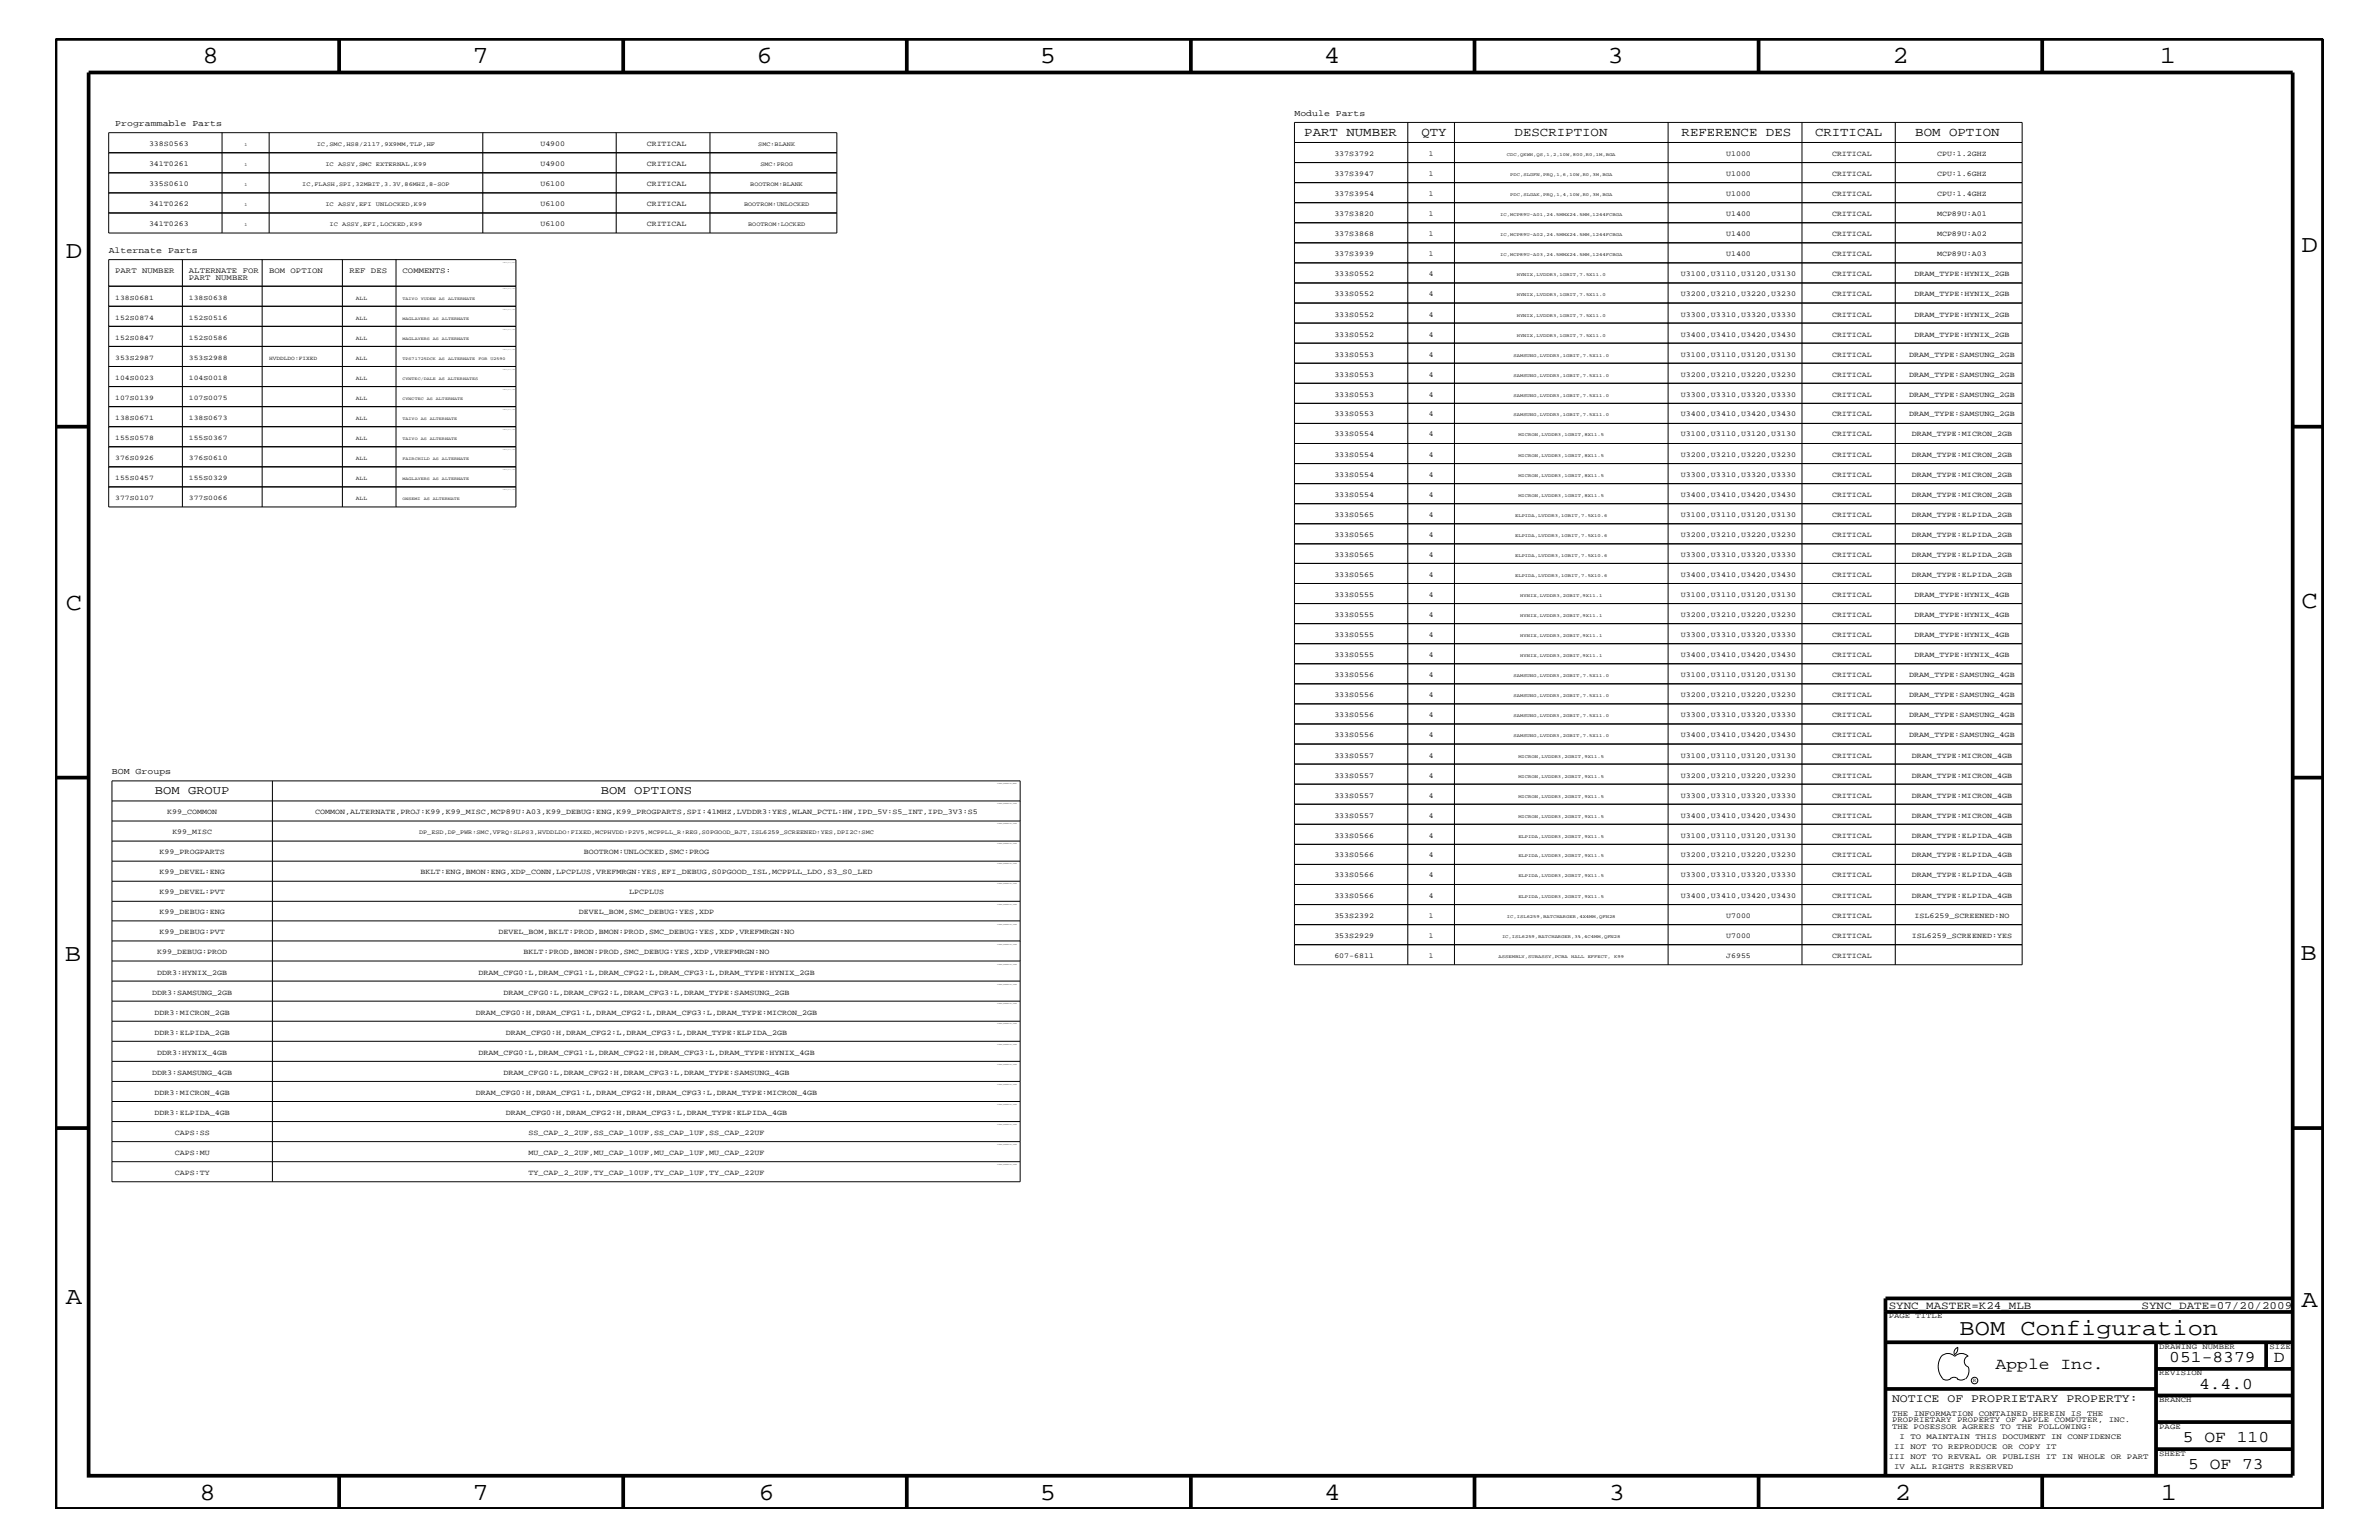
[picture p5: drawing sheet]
<svg xmlns="http://www.w3.org/2000/svg" width="432mm" height="279mm" viewBox="0 0 432 279" stroke-linecap="round" stroke-linejoin="round" font-family="sans-serif">
<defs><g id="words">
<g font-size="4.5">
<text x="36.7" y="11.5">8</text>
<text x="85.8" y="11.5">7</text>
<text x="137.3" y="11.5">6</text>
<text x="188.7" y="11.5">5</text>
<text x="240.3" y="11.5">4</text>
<text x="291.8" y="11.5">3</text>
<text x="343.5" y="11.5">2</text>
<text x="392" y="11.5">1</text>
<text x="11.9" y="46.8">D</text>
<text x="417.7" y="45.7">D</text>
<text x="11.9" y="110.6">C</text>
<text x="417.7" y="110.3">C</text>
<text x="11.8" y="174.3">B</text>
<text x="417.6" y="174.2">B</text>
<text x="11.9" y="236.7">A</text>
<text x="417.7" y="237.1">A</text>
<text x="36.2" y="272.1">8</text>
<text x="85.8" y="272.1">7</text>
<text x="137.7" y="272.1">6</text>
<text x="188.7" y="272.1">5</text>
<text x="240.4" y="272.1">4</text>
<text x="292" y="272.1">3</text>
<text x="343.9" y="272.1">2</text>
<text x="392.2" y="272.1">1</text>
</g>
<text font-size="4.1" x="355.7" y="242.3">BOM Configuration</text>
<g font-size="3">
<text x="362.2" y="248.4">Apple Inc.</text>
<text x="393.7" y="247.1">051-8379</text>
<text x="399.2" y="252">4.4.0</text>
<text x="412.7" y="247.1">D</text>
<text x="396.2" y="261.6">5 OF 110</text>
<text x="397.2" y="266.6">5 OF 73</text>
</g>
<g font-size="2.3">
<text x="236.7" y="24.7">PART NUMBER</text>
<text x="258" y="24.7">QTY</text>
<text x="274.9" y="24.7">DESCRIPTION</text>
<text x="305.2" y="24.7">REFERENCE DES</text>
<text x="329.4" y="24.7">CRITICAL</text>
<text x="347.6" y="24.7">BOM OPTION</text>
</g>
<g font-size="2.2">
<text x="28.1" y="144">BOM GROUP</text>
<text x="109.1" y="144">BOM OPTIONS</text>
</g>
<text font-size="2.1" x="343.4" y="254.4">NOTICE OF PROPRIETARY PROPERTY:</text>
<g font-size="2">
<text x="342.8" y="237.4">SYNC_MASTER=K24_MLB</text>
<text x="388.7" y="237.4">SYNC_DATE=07/20/2009</text>
</g>
<g font-size="1.6">
<text x="20.9" y="22.9">Programmable Parts</text>
<text x="234.9" y="21">Module Parts</text>
<text x="19.7" y="45.9">Alternate Parts</text>
<text x="20.3" y="140.4">BOM Groups</text>
</g>
<g font-size="1.4">
<text x="27.1" y="26.5">338S0563</text>
<text x="98.1" y="26.5">U4900</text>
<text x="117.4" y="26.5">CRITICAL</text>
<text x="242.2" y="28.3">337S3792</text>
<text x="259.3" y="28.3">1</text>
<text x="313.3" y="28.3">U1000</text>
<text x="332.5" y="28.3">CRITICAL</text>
<text x="351.6" y="28.3">CPU:1.2GHZ</text>
<text x="27.1" y="33.7">335S0610</text>
<text x="27.1" y="30.2">341T0261</text>
<text x="98.1" y="33.7">U6100</text>
<text x="98.1" y="30.2">U4900</text>
<text x="117.4" y="33.7">CRITICAL</text>
<text x="117.4" y="30.2">CRITICAL</text>
<text x="242.2" y="31.9">337S3947</text>
<text x="242.2" y="35.6">337S3954</text>
<text x="259.3" y="31.9">1</text>
<text x="259.3" y="35.6">1</text>
<text x="313.3" y="31.9">U1000</text>
<text x="313.3" y="35.6">U1000</text>
<text x="332.5" y="31.9">CRITICAL</text>
<text x="332.5" y="35.6">CRITICAL</text>
<text x="351.6" y="31.9">CPU:1.6GHZ</text>
<text x="351.6" y="35.6">CPU:1.4GHZ</text>
<text x="27.1" y="37.4">341T0262</text>
<text x="27.1" y="41">341T0263</text>
<text x="98.1" y="37.4">U6100</text>
<text x="98.1" y="41">U6100</text>
<text x="117.4" y="37.4">CRITICAL</text>
<text x="117.4" y="41">CRITICAL</text>
<text x="242.2" y="39.2">337S3820</text>
<text x="259.3" y="39.2">1</text>
<text x="313.3" y="39.2">U1400</text>
<text x="332.5" y="39.2">CRITICAL</text>
<text x="351.6" y="39.2">MCP89U:A01</text>
<text x="242.2" y="42.9">337S3868</text>
<text x="242.2" y="46.5">337S3939</text>
<text x="259.3" y="42.9">1</text>
<text x="259.3" y="46.5">1</text>
<text x="313.3" y="42.9">U1400</text>
<text x="313.3" y="46.5">U1400</text>
<text x="332.5" y="42.9">CRITICAL</text>
<text x="332.5" y="46.5">CRITICAL</text>
<text x="351.6" y="42.9">MCP89U:A02</text>
<text x="351.6" y="46.5">MCP89U:A03</text>
<text x="20.9" y="49.6">PART NUMBER</text>
<text x="34.3" y="50.7">PART NUMBER</text>
<text x="34.3" y="49.6">ALTERNATE FOR</text>
<text x="48.9" y="49.6">BOM OPTION</text>
<text x="63.4" y="49.6">REF DES</text>
<text x="73.1" y="49.6">COMMENTS:</text>
<text x="242.2" y="50.2">333S0552</text>
<text x="242.2" y="53.8">333S0552</text>
<text x="259.3" y="50.2">4</text>
<text x="259.3" y="53.8">4</text>
<text x="305.1" y="50.2">U3100,U3110,U3120,U3130</text>
<text x="305.1" y="53.8">U3200,U3210,U3220,U3230</text>
<text x="332.5" y="50.2">CRITICAL</text>
<text x="332.5" y="53.8">CRITICAL</text>
<text x="347.5" y="50.2">DRAM_TYPE:HYNIX_2GB</text>
<text x="347.5" y="53.8">DRAM_TYPE:HYNIX_2GB</text>
<text x="242.2" y="57.4">333S0552</text>
<text x="259.3" y="57.4">4</text>
<text x="305.1" y="57.4">U3300,U3310,U3320,U3330</text>
<text x="332.5" y="57.4">CRITICAL</text>
<text x="347.5" y="57.4">DRAM_TYPE:HYNIX_2GB</text>
<text x="242.2" y="61.1">333S0552</text>
<text x="242.2" y="64.7">333S0553</text>
<text x="259.3" y="61.1">4</text>
<text x="259.3" y="64.7">4</text>
<text x="305.1" y="61.1">U3400,U3410,U3420,U3430</text>
<text x="305.1" y="64.7">U3100,U3110,U3120,U3130</text>
<text x="332.5" y="61.1">CRITICAL</text>
<text x="332.5" y="64.7">CRITICAL</text>
<text x="346.5" y="64.7">DRAM_TYPE:SAMSUNG_2GB</text>
<text x="347.5" y="61.1">DRAM_TYPE:HYNIX_2GB</text>
<text x="242.2" y="68.4">333S0553</text>
<text x="242.2" y="72">333S0553</text>
<text x="259.3" y="68.4">4</text>
<text x="259.3" y="72">4</text>
<text x="305.1" y="68.4">U3200,U3210,U3220,U3230</text>
<text x="305.1" y="72">U3300,U3310,U3320,U3330</text>
<text x="332.5" y="68.4">CRITICAL</text>
<text x="332.5" y="72">CRITICAL</text>
<text x="346.5" y="68.4">DRAM_TYPE:SAMSUNG_2GB</text>
<text x="346.5" y="72">DRAM_TYPE:SAMSUNG_2GB</text>
<text x="242.2" y="75.6">333S0553</text>
<text x="259.3" y="75.6">4</text>
<text x="305.1" y="75.6">U3400,U3410,U3420,U3430</text>
<text x="332.5" y="75.6">CRITICAL</text>
<text x="346.5" y="75.6">DRAM_TYPE:SAMSUNG_2GB</text>
<text x="242.2" y="82.8">333S0554</text>
<text x="242.2" y="79.2">333S0554</text>
<text x="259.3" y="79.2">4</text>
<text x="259.3" y="82.8">4</text>
<text x="305.1" y="79.2">U3100,U3110,U3120,U3130</text>
<text x="305.1" y="82.8">U3200,U3210,U3220,U3230</text>
<text x="332.5" y="82.8">CRITICAL</text>
<text x="332.5" y="79.2">CRITICAL</text>
<text x="347" y="79.2">DRAM_TYPE:MICRON_2GB</text>
<text x="347" y="82.8">DRAM_TYPE:MICRON_2GB</text>
<text x="242.2" y="86.5">333S0554</text>
<text x="259.3" y="86.5">4</text>
<text x="305.1" y="86.5">U3300,U3310,U3320,U3330</text>
<text x="332.5" y="86.5">CRITICAL</text>
<text x="347" y="86.5">DRAM_TYPE:MICRON_2GB</text>
<text x="242.2" y="93.8">333S0565</text>
<text x="242.2" y="90.1">333S0554</text>
<text x="259.3" y="93.8">4</text>
<text x="259.3" y="90.1">4</text>
<text x="305.1" y="93.8">U3100,U3110,U3120,U3130</text>
<text x="305.1" y="90.1">U3400,U3410,U3420,U3430</text>
<text x="332.5" y="93.8">CRITICAL</text>
<text x="332.5" y="90.1">CRITICAL</text>
<text x="347" y="93.8">DRAM_TYPE:ELPIDA_2GB</text>
<text x="347" y="90.1">DRAM_TYPE:MICRON_2GB</text>
<text x="242.2" y="97.4">333S0565</text>
<text x="242.2" y="101">333S0565</text>
<text x="259.3" y="97.4">4</text>
<text x="259.3" y="101">4</text>
<text x="305.1" y="97.4">U3200,U3210,U3220,U3230</text>
<text x="305.1" y="101">U3300,U3310,U3320,U3330</text>
<text x="332.5" y="97.4">CRITICAL</text>
<text x="332.5" y="101">CRITICAL</text>
<text x="347" y="97.4">DRAM_TYPE:ELPIDA_2GB</text>
<text x="347" y="101">DRAM_TYPE:ELPIDA_2GB</text>
<text x="242.2" y="104.7">333S0565</text>
<text x="259.3" y="104.7">4</text>
<text x="305.1" y="104.7">U3400,U3410,U3420,U3430</text>
<text x="332.5" y="104.7">CRITICAL</text>
<text x="347" y="104.7">DRAM_TYPE:ELPIDA_2GB</text>
<text x="242.2" y="112">333S0555</text>
<text x="242.2" y="108.3">333S0555</text>
<text x="259.3" y="112">4</text>
<text x="259.3" y="108.3">4</text>
<text x="305.1" y="112">U3200,U3210,U3220,U3230</text>
<text x="305.1" y="108.3">U3100,U3110,U3120,U3130</text>
<text x="332.5" y="112">CRITICAL</text>
<text x="332.5" y="108.3">CRITICAL</text>
<text x="347.5" y="112">DRAM_TYPE:HYNIX_4GB</text>
<text x="347.5" y="108.3">DRAM_TYPE:HYNIX_4GB</text>
<text x="242.2" y="119.2">333S0555</text>
<text x="242.2" y="115.6">333S0555</text>
<text x="259.3" y="119.2">4</text>
<text x="259.3" y="115.6">4</text>
<text x="305.1" y="119.2">U3400,U3410,U3420,U3430</text>
<text x="305.1" y="115.6">U3300,U3310,U3320,U3330</text>
<text x="332.5" y="119.2">CRITICAL</text>
<text x="332.5" y="115.6">CRITICAL</text>
<text x="347.5" y="119.2">DRAM_TYPE:HYNIX_4GB</text>
<text x="347.5" y="115.6">DRAM_TYPE:HYNIX_4GB</text>
<text x="242.2" y="122.9">333S0556</text>
<text x="259.3" y="122.9">4</text>
<text x="305.1" y="122.9">U3100,U3110,U3120,U3130</text>
<text x="332.5" y="122.9">CRITICAL</text>
<text x="346.5" y="122.9">DRAM_TYPE:SAMSUNG_4GB</text>
<text x="242.2" y="126.5">333S0556</text>
<text x="242.2" y="130.2">333S0556</text>
<text x="259.3" y="126.5">4</text>
<text x="259.3" y="130.2">4</text>
<text x="305.1" y="126.5">U3200,U3210,U3220,U3230</text>
<text x="305.1" y="130.2">U3300,U3310,U3320,U3330</text>
<text x="332.5" y="126.5">CRITICAL</text>
<text x="332.5" y="130.2">CRITICAL</text>
<text x="346.5" y="126.5">DRAM_TYPE:SAMSUNG_4GB</text>
<text x="346.5" y="130.2">DRAM_TYPE:SAMSUNG_4GB</text>
<text x="242.2" y="133.8">333S0556</text>
<text x="242.2" y="137.4">333S0557</text>
<text x="259.3" y="133.8">4</text>
<text x="259.3" y="137.4">4</text>
<text x="305.1" y="133.8">U3400,U3410,U3420,U3430</text>
<text x="305.1" y="137.4">U3100,U3110,U3120,U3130</text>
<text x="332.5" y="133.8">CRITICAL</text>
<text x="332.5" y="137.4">CRITICAL</text>
<text x="346.5" y="133.8">DRAM_TYPE:SAMSUNG_4GB</text>
<text x="347" y="137.4">DRAM_TYPE:MICRON_4GB</text>
<text x="242.2" y="141.1">333S0557</text>
<text x="259.3" y="141.1">4</text>
<text x="305.1" y="141.1">U3200,U3210,U3220,U3230</text>
<text x="332.5" y="141.1">CRITICAL</text>
<text x="347" y="141.1">DRAM_TYPE:MICRON_4GB</text>
<text x="30.4" y="147.7">K99_COMMON</text>
<text x="57.2" y="147.7">COMMON,ALTERNATE,PROJ:K99,K99_MISC,MCP89U:A03,K99_DEBUG:ENG,K99_PROGPARTS,SPI:41MHZ,LVDDR3:YES,WLAN_PCTL:HW,IPD_5V:S5_INT,IPD_3V3:S5</text>
<text x="242.2" y="144.7">333S0557</text>
<text x="242.2" y="148.4">333S0557</text>
<text x="259.3" y="144.7">4</text>
<text x="259.3" y="148.4">4</text>
<text x="305.1" y="144.7">U3300,U3310,U3320,U3330</text>
<text x="305.1" y="148.4">U3400,U3410,U3420,U3430</text>
<text x="332.5" y="144.7">CRITICAL</text>
<text x="332.5" y="148.4">CRITICAL</text>
<text x="347" y="144.7">DRAM_TYPE:MICRON_4GB</text>
<text x="347" y="148.4">DRAM_TYPE:MICRON_4GB</text>
<text x="29" y="155">K99_PROGPARTS</text>
<text x="31.3" y="151.3">K99_MISC</text>
<text x="106" y="155">BOOTROM:UNLOCKED,SMC:PROG</text>
<text x="242.2" y="155.6">333S0566</text>
<text x="242.2" y="152">333S0566</text>
<text x="259.3" y="155.6">4</text>
<text x="259.3" y="152">4</text>
<text x="305.1" y="155.6">U3200,U3210,U3220,U3230</text>
<text x="305.1" y="152">U3100,U3110,U3120,U3130</text>
<text x="332.5" y="155.6">CRITICAL</text>
<text x="332.5" y="152">CRITICAL</text>
<text x="347" y="155.6">DRAM_TYPE:ELPIDA_4GB</text>
<text x="347" y="152">DRAM_TYPE:ELPIDA_4GB</text>
<text x="29" y="158.6">K99_DEVEL:ENG</text>
<text x="76.3" y="158.6">BKLT:ENG,BMON:ENG,XDP_CONN,LPCPLUS,VREFMRGN:YES,EFI_DEBUG,S0PGOOD_ISL,MCPPLL_LDO,S3_S0_LED</text>
<text x="242.2" y="159.2">333S0566</text>
<text x="259.3" y="159.2">4</text>
<text x="305.1" y="159.2">U3300,U3310,U3320,U3330</text>
<text x="332.5" y="159.2">CRITICAL</text>
<text x="347" y="159.2">DRAM_TYPE:ELPIDA_4GB</text>
<text x="29" y="165.9">K99_DEBUG:ENG</text>
<text x="29" y="162.2">K99_DEVEL:PVT</text>
<text x="105.1" y="165.9">DEVEL_BOM,SMC_DEBUG:YES,XDP</text>
<text x="114.2" y="162.2">LPCPLUS</text>
<text x="242.2" y="162.8">333S0566</text>
<text x="242.2" y="166.5">353S2392</text>
<text x="259.3" y="162.8">4</text>
<text x="259.3" y="166.5">1</text>
<text x="305.1" y="162.8">U3400,U3410,U3420,U3430</text>
<text x="313.3" y="166.5">U7000</text>
<text x="332.5" y="162.8">CRITICAL</text>
<text x="332.5" y="166.5">CRITICAL</text>
<text x="347" y="162.8">DRAM_TYPE:ELPIDA_4GB</text>
<text x="347.5" y="166.5">ISL6259_SCREENED:NO</text>
<text x="28.5" y="173.2">K99_DEBUG:PROD</text>
<text x="29" y="169.5">K99_DEBUG:PVT</text>
<text x="90.5" y="169.5">DEVEL_BOM,BKLT:PROD,BMON:PROD,SMC_DEBUG:YES,XDP,VREFMRGN:NO</text>
<text x="95" y="173.2">BKLT:PROD,BMON:PROD,SMC_DEBUG:YES,XDP,VREFMRGN:NO</text>
<text x="242.2" y="170.1">353S2929</text>
<text x="242.2" y="173.8">607-6811</text>
<text x="259.3" y="170.1">1</text>
<text x="259.3" y="173.8">1</text>
<text x="313.3" y="170.1">U7000</text>
<text x="313.3" y="173.8">J6955</text>
<text x="332.5" y="170.1">CRITICAL</text>
<text x="332.5" y="173.8">CRITICAL</text>
<text x="347" y="170.1">ISL6259_SCREENED:YES</text>
<text x="28.5" y="176.8">DDR3:HYNIX_2GB</text>
<text x="86.8" y="176.8">DRAM_CFG0:L,DRAM_CFG1:L,DRAM_CFG2:L,DRAM_CFG3:L,DRAM_TYPE:HYNIX_2GB</text>
<text x="27.6" y="180.5">DDR3:SAMSUNG_2GB</text>
<text x="28.1" y="184.1">DDR3:MICRON_2GB</text>
<text x="86.4" y="184.1">DRAM_CFG0:H,DRAM_CFG1:L,DRAM_CFG2:L,DRAM_CFG3:L,DRAM_TYPE:MICRON_2GB</text>
<text x="91.4" y="180.5">DRAM_CFG0:L,DRAM_CFG2:L,DRAM_CFG3:L,DRAM_TYPE:SAMSUNG_2GB</text>
<text x="28.1" y="187.7">DDR3:ELPIDA_2GB</text>
<text x="28.5" y="191.4">DDR3:HYNIX_4GB</text>
<text x="86.8" y="191.4">DRAM_CFG0:L,DRAM_CFG1:L,DRAM_CFG2:H,DRAM_CFG3:L,DRAM_TYPE:HYNIX_4GB</text>
<text x="91.8" y="187.7">DRAM_CFG0:H,DRAM_CFG2:L,DRAM_CFG3:L,DRAM_TYPE:ELPIDA_2GB</text>
<text x="27.6" y="195">DDR3:SAMSUNG_4GB</text>
<text x="91.4" y="195">DRAM_CFG0:L,DRAM_CFG2:H,DRAM_CFG3:L,DRAM_TYPE:SAMSUNG_4GB</text>
<text x="28.1" y="202.3">DDR3:ELPIDA_4GB</text>
<text x="28.1" y="198.7">DDR3:MICRON_4GB</text>
<text x="86.4" y="198.7">DRAM_CFG0:H,DRAM_CFG1:L,DRAM_CFG2:H,DRAM_CFG3:L,DRAM_TYPE:MICRON_4GB</text>
<text x="91.8" y="202.3">DRAM_CFG0:H,DRAM_CFG2:H,DRAM_CFG3:L,DRAM_TYPE:ELPIDA_4GB</text>
<text x="31.7" y="205.9">CAPS:SS</text>
<text x="31.7" y="209.6">CAPS:MU</text>
<text x="95.9" y="205.9">SS_CAP_2_2UF,SS_CAP_10UF,SS_CAP_1UF,SS_CAP_22UF</text>
<text x="95.9" y="209.6">MU_CAP_2_2UF,MU_CAP_10UF,MU_CAP_1UF,MU_CAP_22UF</text>
<text x="31.7" y="213.2">CAPS:TY</text>
<text x="95.9" y="213.2">TY_CAP_2_2UF,TY_CAP_10UF,TY_CAP_1UF,TY_CAP_22UF</text>
<text x="342.8" y="239.2">PAGE TITLE</text>
<text x="391.9" y="244.7">DRAWING NUMBER</text>
<text x="411.9" y="244.7">SIZE</text>
<text x="391.9" y="249.5">REVISION</text>
<text x="343.4" y="256.8">THE INFORMATION CONTAINED HEREIN IS THE</text>
<text x="391.9" y="254.4">BRANCH</text>
<text x="343.4" y="259.3">THE POSESSOR AGREES TO THE FOLLOWING:</text>
<text x="343.4" y="258">PROPRIETARY PROPERTY OF APPLE COMPUTER, INC.</text>
<text x="343.8" y="262.9">II NOT TO REPRODUCE OR COPY IT</text>
<text x="344.8" y="261.1">I TO MAINTAIN THIS DOCUMENT IN CONFIDENCE</text>
<text x="391.9" y="259.3">PAGE</text>
<text x="342.8" y="264.7">III NOT TO REVEAL OR PUBLISH IT IN WHOLE OR PART</text>
<text x="343.8" y="266.6">IV ALL RIGHTS RESERVED</text>
<text x="391.9" y="264.1">SHEET</text>
</g>
<g font-size="1.3">
<text x="20.9" y="54.4">138S0681</text>
<text x="20.9" y="58">152S0874</text>
<text x="34.3" y="54.4">138S0638</text>
<text x="34.3" y="58">152S0516</text>
<text x="20.9" y="65.3">353S2987</text>
<text x="20.9" y="61.7">152S0847</text>
<text x="34.3" y="65.3">353S2988</text>
<text x="34.3" y="61.7">152S0586</text>
<text x="20.9" y="68.9">104S0023</text>
<text x="34.3" y="68.9">104S0018</text>
<text x="20.9" y="72.6">107S0139</text>
<text x="20.9" y="76.2">138S0671</text>
<text x="34.3" y="76.2">138S0673</text>
<text x="34.3" y="72.6">107S0075</text>
<text x="20.9" y="79.9">155S0578</text>
<text x="20.9" y="83.5">376S0926</text>
<text x="34.3" y="83.5">376S0610</text>
<text x="34.3" y="79.9">155S0367</text>
<text x="20.9" y="87.1">155S0457</text>
<text x="34.3" y="87.1">155S0329</text>
<text x="20.9" y="90.7">377S0107</text>
<text x="34.3" y="90.7">377S0066</text>
</g>
<g font-size="1.1">
<text x="57.5" y="26.5">IC,SMC,HS8/2117,9X9MM,TLP,HF</text>
<text x="137.6" y="26.5">SMC:BLANK</text>
<text x="54.9" y="33.7">IC,FLASH,SPI,32MBIT,3.3V,86MHZ,8-SOP</text>
<text x="59.1" y="30.2">IC ASSY,SMC EXTERNAL,K99</text>
<text x="136.2" y="33.7">BOOTROM:BLANK</text>
<text x="138" y="30.2">SMC:PROG</text>
<text x="59.1" y="37.4">IC ASSY,EFI UNLOCKED,K99</text>
<text x="59.8" y="41">IC ASSY,EFI,LOCKED,K99</text>
<text x="135" y="37.4">BOOTROM:UNLOCKED</text>
<text x="135.8" y="41">BOOTROM:LOCKED</text>
<text x="76.1" y="151.3">DP_ESD,DP_PWR:SMC,VFRQ:SLPS3,HVDDLDO:FIXED,MCPHVDD:P2V5,MCPPLL_R:REG,S0PGOOD_BJT,ISL6259_SCREENED:YES,DPI2C:SMC</text>
</g>
<g font-size="1">
<text x="64.6" y="54.4">ALL</text>
<text x="64.6" y="58">ALL</text>
<text x="48.9" y="65.3">HVDDLDO:FIXED</text>
<text x="64.6" y="65.3">ALL</text>
<text x="64.6" y="61.7">ALL</text>
<text x="64.6" y="68.9">ALL</text>
<text x="64.6" y="76.2">ALL</text>
<text x="64.6" y="72.6">ALL</text>
<text x="64.6" y="79.9">ALL</text>
<text x="64.6" y="83.5">ALL</text>
<text x="64.6" y="87.1">ALL</text>
<text x="64.6" y="90.7">ALL</text>
<text x="358.1" y="250.7">R</text>
</g>
<g font-size=".8">
<text x="44.4" y="26.5">1</text>
<text x="273.5" y="28.3">CDC,QKWH,QS,1,2,10W,800,R0,1M,BGA</text>
<text x="44.4" y="33.7">1</text>
<text x="44.4" y="30.2">1</text>
<text x="274.1" y="31.9">PDC,SLGFN,PRQ,1,6,10W,R0,3M,BGA</text>
<text x="274.1" y="35.6">PDC,SLGAK,PRQ,1,4,10W,R0,3M,BGA</text>
<text x="44.4" y="37.4">1</text>
<text x="44.4" y="41">1</text>
<text x="272.3" y="39.2">IC,MCP89U-A01,24.5MMX24.5MM,1244FCBGA</text>
<text x="272.3" y="42.9">IC,MCP89U-A02,24.5MMX24.5MM,1244FCBGA</text>
<text x="272.3" y="46.5">IC,MCP89U-A03,24.5MMX24.5MM,1244FCBGA</text>
<text x="275.3" y="50.2">HYNIX,LVDDR3,1GBIT,7.5X11.0</text>
<text x="275.3" y="53.8">HYNIX,LVDDR3,1GBIT,7.5X11.0</text>
<text x="73.1" y="54.4">TAIYO</text>
<text x="73.1" y="58">MAGLAYERS</text>
<text x="76.4" y="54.4">YUDEN</text>
<text x="78.6" y="58">AS</text>
<text x="79.7" y="54.4">AS</text>
<text x="80.2" y="58">ALTERNATE</text>
<text x="81.3" y="54.4">ALTERNATE</text>
<text x="275.3" y="57.4">HYNIX,LVDDR3,1GBIT,7.5X11.0</text>
<text x="73.1" y="65.3">TPS71725DCK</text>
<text x="73.1" y="61.7">MAGLAYERS</text>
<text x="78.6" y="61.7">AS</text>
<text x="79.7" y="65.3">AS</text>
<text x="80.2" y="61.7">ALTERNATE</text>
<text x="81.3" y="65.3">ALTERNATE</text>
<text x="86.8" y="65.3">FOR</text>
<text x="89" y="65.3">U2590</text>
<text x="274.7" y="64.7">SAMSUNG,LVDDR3,1GBIT,7.5X11.0</text>
<text x="275.3" y="61.1">HYNIX,LVDDR3,1GBIT,7.5X11.0</text>
<text x="73.1" y="68.9">CYNTEC/DALE</text>
<text x="79.7" y="68.9">AS</text>
<text x="81.3" y="68.9">ALTERNATES</text>
<text x="274.7" y="68.4">SAMSUNG,LVDDR3,1GBIT,7.5X11.0</text>
<text x="274.7" y="72">SAMSUNG,LVDDR3,1GBIT,7.5X11.0</text>
<text x="73.1" y="76.2">TAIYO</text>
<text x="73.1" y="72.6">CYNCTEC</text>
<text x="76.4" y="76.2">AS</text>
<text x="77.5" y="72.6">AS</text>
<text x="78" y="76.2">ALTERNATE</text>
<text x="79.1" y="72.6">ALTERNATE</text>
<text x="274.7" y="75.6">SAMSUNG,LVDDR3,1GBIT,7.5X11.0</text>
<text x="73.1" y="79.9">TAIYO</text>
<text x="73.1" y="83.5">FAIRCHILD</text>
<text x="76.4" y="79.9">AS</text>
<text x="78" y="79.9">ALTERNATE</text>
<text x="78.6" y="83.5">AS</text>
<text x="80.2" y="83.5">ALTERNATE</text>
<text x="275.6" y="79.2">MICRON,LVDDR3,1GBIT,8X11.5</text>
<text x="275.6" y="82.8">MICRON,LVDDR3,1GBIT,8X11.5</text>
<text x="73.1" y="87.1">MAGLAYERS</text>
<text x="78.6" y="87.1">AS</text>
<text x="80.2" y="87.1">ALTERNATE</text>
<text x="275.6" y="86.5">MICRON,LVDDR3,1GBIT,8X11.5</text>
<text x="73.1" y="90.7">ONSEMI</text>
<text x="76.9" y="90.7">AS</text>
<text x="78.5" y="90.7">ALTERNATE</text>
<text x="275" y="93.8">ELPIDA,LVDDR3,1GBIT,7.5X10.6</text>
<text x="275.6" y="90.1">MICRON,LVDDR3,1GBIT,8X11.5</text>
<text x="275" y="97.4">ELPIDA,LVDDR3,1GBIT,7.5X10.6</text>
<text x="275" y="101">ELPIDA,LVDDR3,1GBIT,7.5X10.6</text>
<text x="275" y="104.7">ELPIDA,LVDDR3,1GBIT,7.5X10.6</text>
<text x="275.9" y="112">HYNIX,LVDDR3,2GBIT,9X11.1</text>
<text x="275.9" y="108.3">HYNIX,LVDDR3,2GBIT,9X11.1</text>
<text x="275.9" y="119.2">HYNIX,LVDDR3,2GBIT,9X11.1</text>
<text x="275.9" y="115.6">HYNIX,LVDDR3,2GBIT,9X11.1</text>
<text x="274.7" y="122.9">SAMSUNG,LVDDR3,2GBIT,7.5X11.0</text>
<text x="274.7" y="126.5">SAMSUNG,LVDDR3,2GBIT,7.5X11.0</text>
<text x="274.7" y="130.2">SAMSUNG,LVDDR3,2GBIT,7.5X11.0</text>
<text x="274.7" y="133.8">SAMSUNG,LVDDR3,2GBIT,7.5X11.0</text>
<text x="275.6" y="137.4">MICRON,LVDDR3,2GBIT,9X11.5</text>
<text x="275.6" y="141.1">MICRON,LVDDR3,2GBIT,9X11.5</text>
<text x="275.6" y="144.7">MICRON,LVDDR3,2GBIT,9X11.5</text>
<text x="275.6" y="148.4">MICRON,LVDDR3,2GBIT,9X11.5</text>
<text x="275.6" y="155.6">ELPIDA,LVDDR3,2GBIT,9X11.5</text>
<text x="275.6" y="152">ELPIDA,LVDDR3,2GBIT,9X11.5</text>
<text x="275.6" y="159.2">ELPIDA,LVDDR3,2GBIT,9X11.5</text>
<text x="273.5" y="166.5">IC,ISL6259,BATCHARGER,4X4MM,QFN28</text>
<text x="275.6" y="162.8">ELPIDA,LVDDR3,2GBIT,9X11.5</text>
<text x="272" y="173.8">ASSEMBLY,SUBASSY,PCBA</text>
<text x="272.6" y="170.1">IC,ISL6259,BATCHARGER,3%,4C4MM,QFN28</text>
<text x="285.2" y="173.8">HALL</text>
<text x="288.2" y="173.8">EFFECT,</text>
<text x="293" y="173.8">K99</text>
</g>
<g font-size=".3">
<text x="181" y="142.3">TABLE_BOMGROUP_HEAD</text>
<text x="181" y="145.9">TABLE_BOMGROUP_ITEM</text>
<text x="181" y="149.5">TABLE_BOMGROUP_ITEM</text>
<text x="181" y="153.2">TABLE_BOMGROUP_ITEM</text>
<text x="181" y="160.5">TABLE_BOMGROUP_ITEM</text>
<text x="181" y="156.8">TABLE_BOMGROUP_ITEM</text>
<text x="181" y="167.8">TABLE_BOMGROUP_ITEM</text>
<text x="181" y="164.1">TABLE_BOMGROUP_ITEM</text>
<text x="181" y="171.4">TABLE_BOMGROUP_ITEM</text>
<text x="181" y="178.7">TABLE_BOMGROUP_ITEM</text>
<text x="181" y="175">TABLE_BOMGROUP_ITEM</text>
<text x="181" y="185.9">TABLE_BOMGROUP_ITEM</text>
<text x="181" y="182.2">TABLE_BOMGROUP_ITEM</text>
<text x="181" y="189.5">TABLE_BOMGROUP_ITEM</text>
<text x="181" y="193.2">TABLE_BOMGROUP_ITEM</text>
<text x="181" y="196.8">TABLE_BOMGROUP_ITEM</text>
<text x="181" y="200.4">TABLE_BOMGROUP_ITEM</text>
<text x="181" y="207.7">TABLE_BOMGROUP_ITEM</text>
<text x="181" y="204.1">TABLE_BOMGROUP_ITEM</text>
<text x="181" y="211.4">TABLE_BOMGROUP_ITEM</text>
</g>
</g></defs>
<g fill="none" stroke="#000" stroke-width=".18">
<path d="M19.7 24.1h132.2v18.2h-132.2zM19.7 27.7h132.2M19.7 31.4h132.2M19.7 38.6h132.2M19.7 35h132.2M40.3 24.1v18.2M48.9 24.1v18.2M87.6 24.1v18.2M111.8 24.1v18.2M128.9 24.1v18.2M235 22.2h132v152.8h-132zM235 33.1h132"/>
<path d="M235 36.8h132M235 25.9h132M235 29.5h132M255.5 22.2v152.8M264 22.2v152.8M302.8 22.2v152.8M327.1 22.2v152.8M344 22.2v152.8M19.7 47.1h73.9v44.9h-73.9zM19.7 59.2h73.9M19.7 55.6h73.9M19.7 51.9h73.9"/>
<path d="M33.1 47.1v44.9M47.6 47.1v44.9M62.1 47.1v44.9M71.9 47.1v44.9M235 44.1h132M235 47.7h132M235 40.4h132M235 58.6h132M235 55h132M235 51.3h132M19.7 62.9h73.9M19.7 66.5h73.9"/>
<path d="M19.7 73.8h73.9M19.7 70.1h73.9M19.7 77.4h73.9M235 73.2h132M235 76.8h132M235 62.3h132M235 65.9h132M235 69.5h132M19.7 88.3h73.9M19.7 84.7h73.9M19.7 81.1h73.9M235 87.7h132"/>
<path d="M235 91.4h132M235 84.1h132M235 95h132M235 98.7h132M235 80.5h132M235 102.2h132M235 113.1h132M235 116.8h132M235 105.9h132M235 109.5h132M235 120.4h132M235 124.1h132"/>
<path d="M235 127.7h132M235 131.3h132M235 138.6h132M235 135h132M20.3 141.7h164.9v72.7h-164.9zM20.3 145.3h164.9M20.3 149h164.9M20.3 156.2h164.9M20.3 152.6h164.9M20.3 159.9h164.9M49.4 141.7v72.7M235 156.8h132"/>
<path d="M235 145.9h132M235 149.5h132M235 153.2h132M235 142.3h132M20.3 163.5h164.9M20.3 178h164.9M20.3 174.4h164.9M20.3 170.7h164.9M20.3 167.1h164.9M235 160.5h132M235 171.4h132M235 167.8h132"/>
<path d="M235 164.1h132M20.3 188.9h164.9M20.3 181.6h164.9M20.3 196.2h164.9M20.3 199.8h164.9M20.3 185.3h164.9M20.3 192.6h164.9M20.3 210.8h164.9M20.3 207.1h164.9M20.3 203.5h164.9M352.3 246.1a1.69 1.69 0 0 1 2.5 0 1.72 1.72 0 0 1 2.4 0M352.4 246a3.2 3.2 0 0 0 .4 4.3l.8 .1 .4-.2"/>
<path d="M354 250.2l.7-.3 .7 .3M355.2 250.2l.7 .2 .7-.2M355.3 244.4v.3a1.18 1.18 0 0 1-.6 1.1M355.4 244.4a.99 .99 0 0 0-.6 1.4M357.2 246a1.04 1.04 0 0 0-.7 1 1.04 1.04 0 0 0 .7 1M357.3 248l.1 .7a2.11 2.11 0 0 1-.6 1.5"/>
<circle cx="358.4" cy="250.5" r=".59"/>
</g>
<g fill="none" stroke="#000" stroke-width=".68" stroke-linecap="butt">
<path d="M10.1 7.1h411.5v266.7h-411.5zM16.1 13.2h400v254.5h-400zM61.6 7.1v6.1M113.1 7.1v6.1M164.6 7.1v6.1M216.2 7.1v6.1M267.6 7.1v6.1M319.2 7.1v6.1M370.7 7.1v6.1M10.1 77.4h6M416.1 77.4h5.5M10.1 141.1h6"/>
<path d="M416.1 141.1h5.5M10.1 204.7h6M416.1 204.7h5.5M342.2 238h73.9M416.1 235.6h-73.9v32.1M342.2 243.5h73.9M342.2 252h49.1M391.3 243.5v24.2M391.3 258h24.8M391.3 253.2h24.8M391.3 248.4h24.8M411.3 243.5v4.9"/>
<path d="M61.6 267.7v6.1M113.1 267.7v6.1M164.6 267.7v6.1M216.2 268v5.8M267.6 267.7v6.1M319.2 267.7v6.1M370.7 267.7v6.1M391.3 262.9h24.8"/>
</g>
<use href="#words"/>
</svg>
